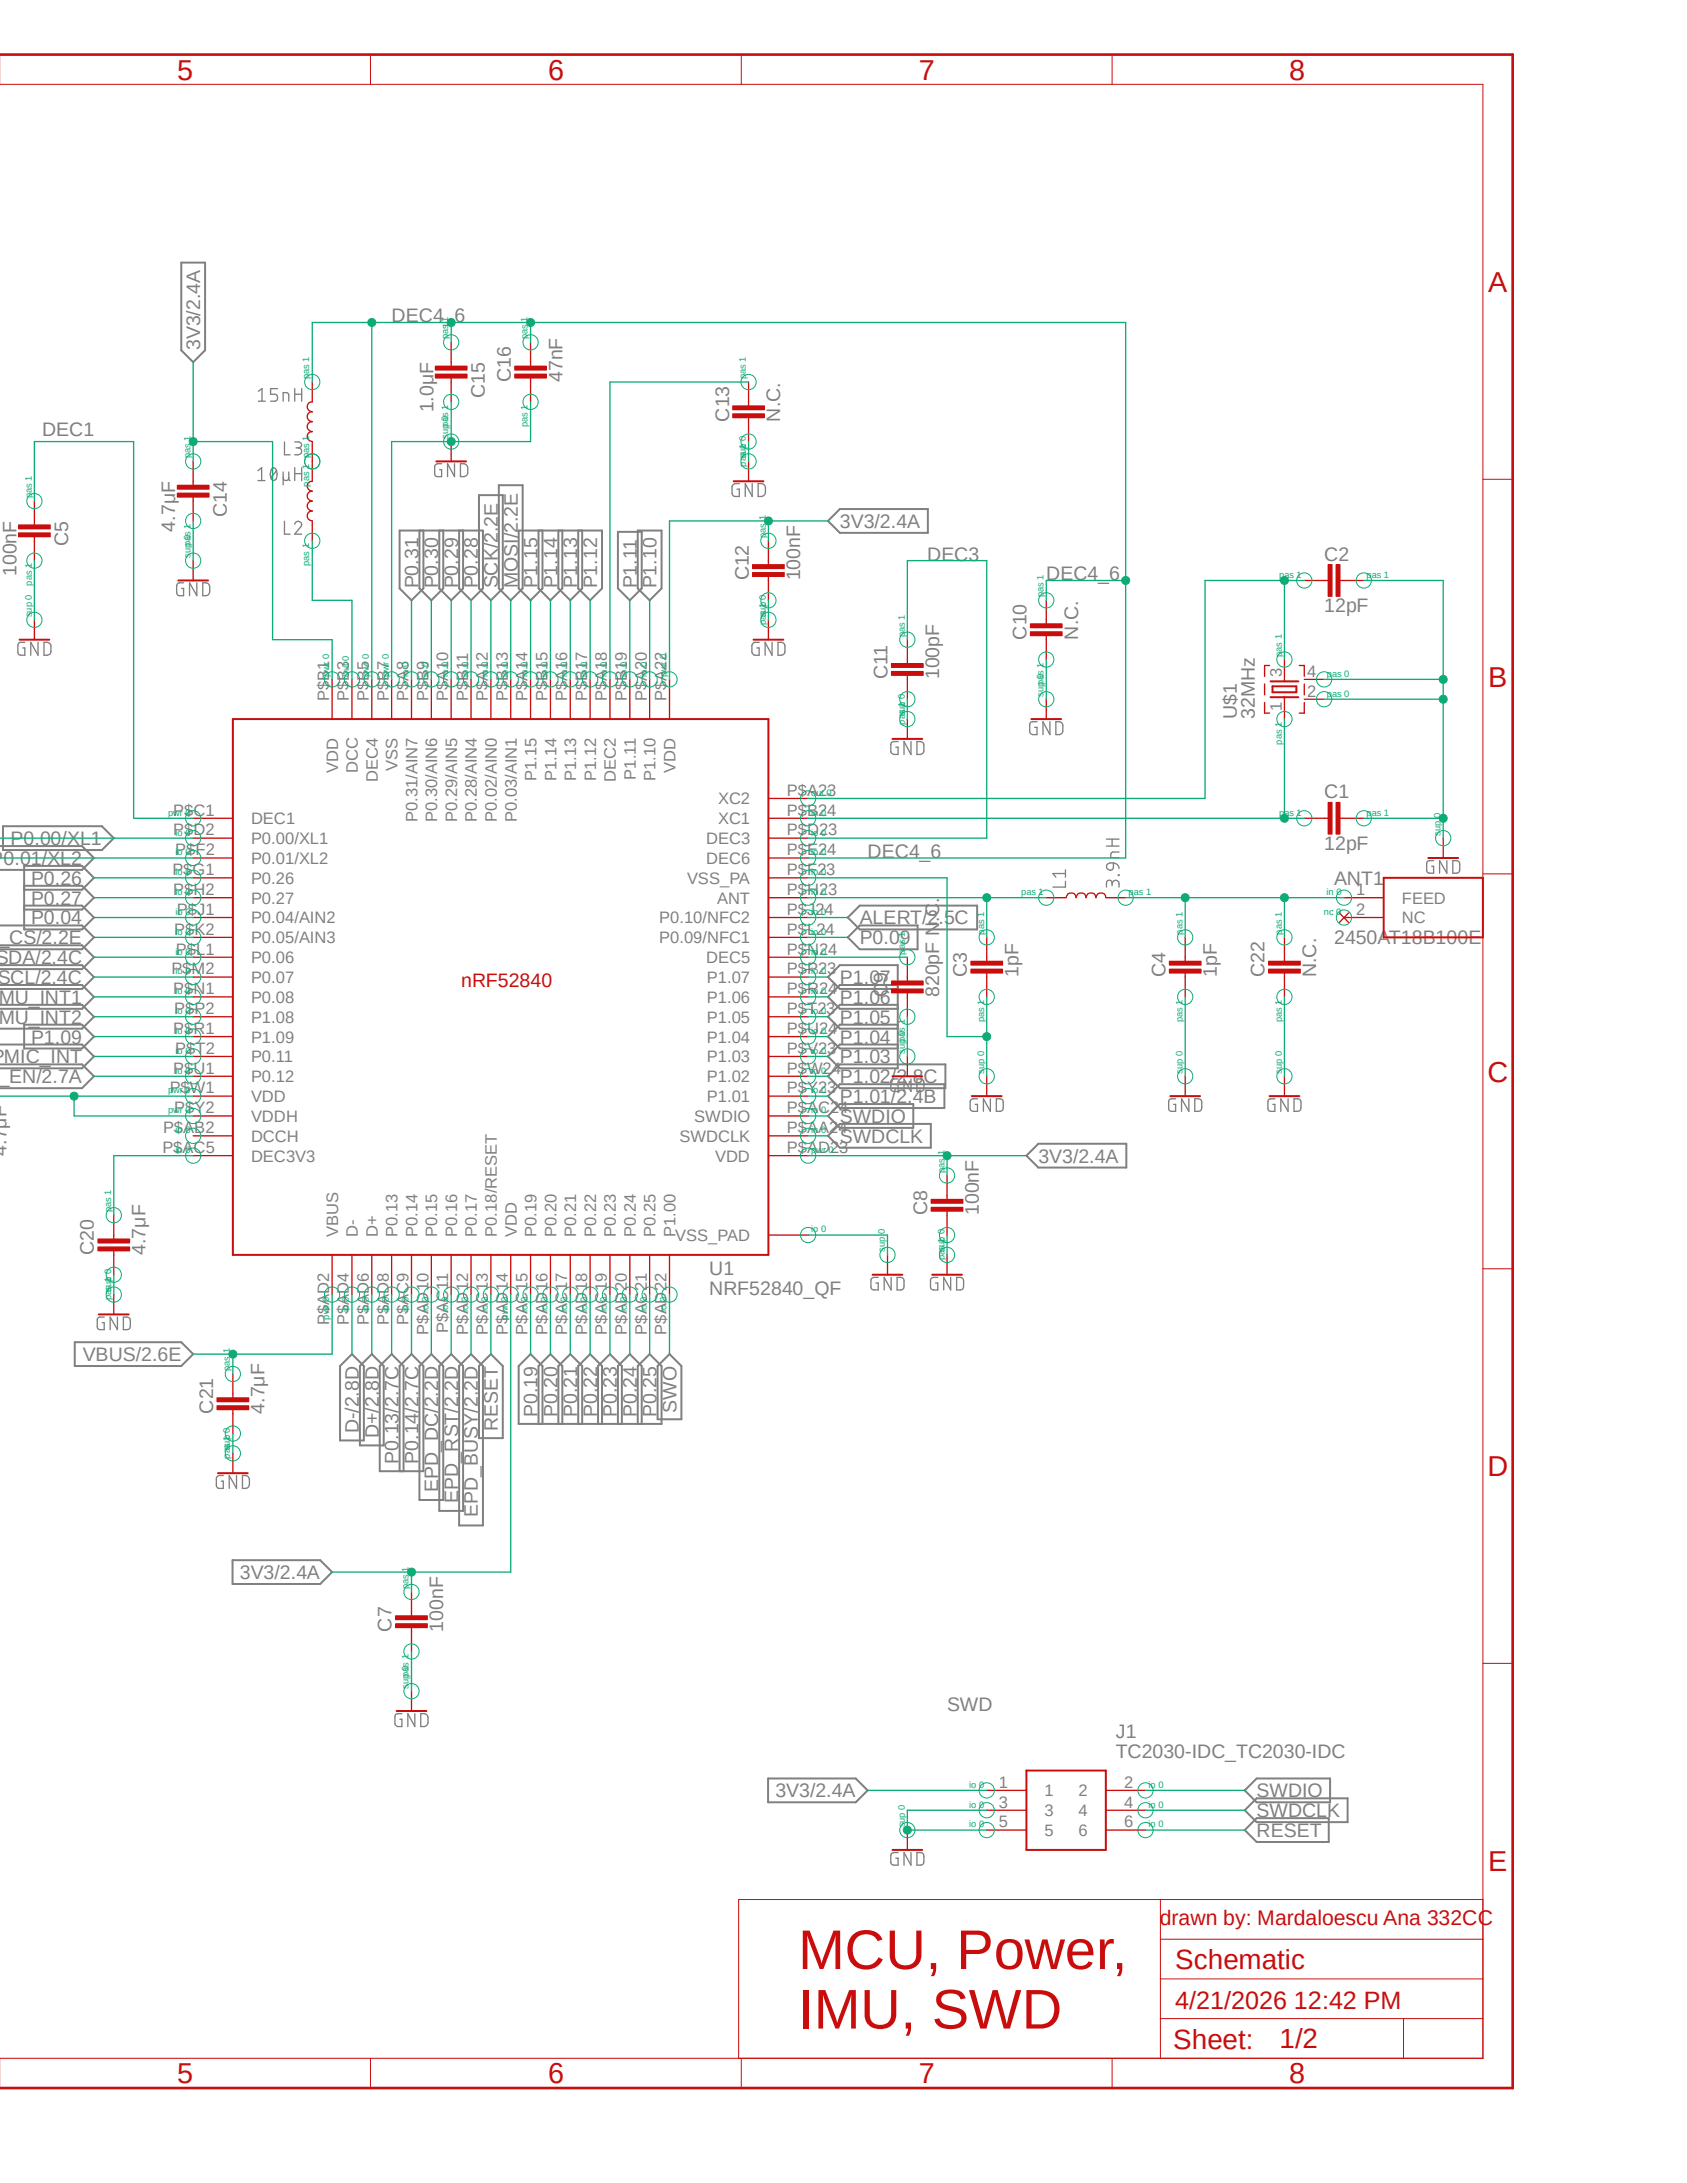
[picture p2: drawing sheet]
<svg xmlns="http://www.w3.org/2000/svg" width="216mm" height="279mm" viewBox="0 0 216 279" stroke-linecap="round" stroke-linejoin="round" font-family="sans-serif">
<defs><g id="words">
<g font-size="7.2" fill="#c90d0c">
<text x="102.2" y="252">MCU, Power,</text>
<text x="102.2" y="259.6">IMU, SWD</text>
</g>
<g font-size="3.7" fill="#c90d0c">
<text x="22.7" y="10.2">5</text>
<text x="70.1" y="10.2">6</text>
<text x="117.6" y="10.2">7</text>
<text x="165" y="10.2">8</text>
<text x="190.5" y="37.4">A</text>
<text x="190.5" y="87.9">B</text>
<text x="190.4" y="138.4">C</text>
<text x="190.4" y="189">D</text>
<text x="190.5" y="239.5">E</text>
<text x="22.7" y="266.7">5</text>
<text x="70.1" y="266.7">6</text>
<text x="117.6" y="266.7">7</text>
<text x="165" y="266.7">8</text>
</g>
<g font-size="3.6" fill="#c90d0c">
<text x="150.4" y="252">Schematic</text>
<text x="150.2" y="262.3">Sheet:</text>
<text x="163.7" y="262.2">1/2</text>
</g>
<text font-size="3.2" fill="#c90d0c" x="150.4" y="257.1">4/21/2026 12:42 PM</text>
<text font-size="2.7" fill="#c90d0c" x="148.4" y="246.3">drawn by: Mardaloescu Ana 332CC</text>
<g font-size="2.5" fill="#808080">
<text x="50.1" y="41.3">DEC4_6</text>
<text x="25.6" y="44.8" transform="rotate(-90 25.6 44.8)">3V3/2.4A</text>
<text x="55.5" y="52.8" transform="rotate(-90 55.5 52.8)">1.0μF</text>
<text x="62.1" y="50.9" transform="rotate(-90 62.1 50.9)">C15</text>
<text x="65.4" y="48.9" transform="rotate(-90 65.4 48.9)">C16</text>
<text x="72" y="48.9" transform="rotate(-90 72 48.9)">47nF</text>
<text x="93.3" y="54" transform="rotate(-90 93.3 54)">C13</text>
<text x="99.9" y="54" transform="rotate(-90 99.9 54)">N.C.</text>
<text x="5.4" y="55.8">DEC1</text>
<text x="8.7" y="69.9" transform="rotate(-90 8.7 69.9)">C5</text>
<text x="22.4" y="68" transform="rotate(-90 22.4 68)">4.7μF</text>
<text x="29" y="66.2" transform="rotate(-90 29 66.2)">C14</text>
<text x="107.5" y="67.6">3V3/2.4A</text>
<text x="118.7" y="71.8">DEC3</text>
<text x="169.5" y="71.8">C2</text>
<text x="2.1" y="73.7" transform="rotate(-90 2.1 73.7)">100nF</text>
<text x="53.6" y="75.3" transform="rotate(-90 53.6 75.3)">P0.31</text>
<text x="56.1" y="75.3" transform="rotate(-90 56.1 75.3)">P0.30</text>
<text x="58.6" y="75.3" transform="rotate(-90 58.6 75.3)">P0.29</text>
<text x="61.2" y="75.3" transform="rotate(-90 61.2 75.3)">P0.28</text>
<text x="63.7" y="75.3" transform="rotate(-90 63.7 75.3)">SCK/2.2E</text>
<text x="66.3" y="75.3" transform="rotate(-90 66.3 75.3)">MOSI/2.2E</text>
<text x="68.8" y="75.3" transform="rotate(-90 68.8 75.3)">P1.15</text>
<text x="71.3" y="75.3" transform="rotate(-90 71.3 75.3)">P1.14</text>
<text x="73.9" y="75.3" transform="rotate(-90 73.9 75.3)">P1.13</text>
<text x="76.4" y="75.3" transform="rotate(-90 76.4 75.3)">P1.12</text>
<text x="81.5" y="75.3" transform="rotate(-90 81.5 75.3)">P1.11</text>
<text x="84" y="75.3" transform="rotate(-90 84 75.3)">P1.10</text>
<text x="95.8" y="74.3" transform="rotate(-90 95.8 74.3)">C12</text>
<text x="102.4" y="74.3" transform="rotate(-90 102.4 74.3)">100nF</text>
<text x="133.9" y="74.3">DEC4_6</text>
<text x="131.4" y="81.9" transform="rotate(-90 131.4 81.9)">C10</text>
<text x="138" y="81.9" transform="rotate(-90 138 81.9)">N.C.</text>
<text x="169.5" y="78.4">12pF</text>
<text x="113.6" y="87" transform="rotate(-90 113.6 87)">C11</text>
<text x="120.2" y="87" transform="rotate(-90 120.2 87)">100pF</text>
<text x="158.3" y="92" transform="rotate(-90 158.3 92)">U$1</text>
<text x="160.6" y="92" transform="rotate(-90 160.6 92)">32MHz</text>
<text x="169.5" y="102.2">C1</text>
<text x=".5" y="110.7">0.01/XL2</text>
<text x="1.4" y="108.2">P0.00/XL1</text>
<text x="4" y="113.2">P0.26</text>
<text x="111" y="109.8">DEC4_6</text>
<text x="169.5" y="108.8">12pF</text>
<text x="170.7" y="113.2">ANT1</text>
<text x="4" y="118.3">P0.04</text>
<text x="4" y="115.8">P0.27</text>
<text x="110" y="118.3">ALERT/2.5C</text>
<text x="-.6" y="123.4">SDA/2.4C</text>
<text x="-.3" y="125.9">SCL/2.4C</text>
<text x="-.2" y="120.9">_CS/2.2E</text>
<text x="107.5" y="125.9">P1.07</text>
<text x="110" y="120.9">P0.09</text>
<text x="123.7" y="125.1" transform="rotate(-90 123.7 125.1)">C3</text>
<text x="130.3" y="125.1" transform="rotate(-90 130.3 125.1)">1pF</text>
<text x="149.1" y="125.1" transform="rotate(-90 149.1 125.1)">C4</text>
<text x="155.7" y="125.1" transform="rotate(-90 155.7 125.1)">1pF</text>
<text x="161.8" y="125.1" transform="rotate(-90 161.8 125.1)">C22</text>
<text x="168.4" y="125.1" transform="rotate(-90 168.4 125.1)">N.C.</text>
<text x="170.7" y="120.9">2450AT18B100E</text>
<text x="-.9" y="131">IMU_INT2</text>
<text x="-.9" y="128.5">IMU_INT1</text>
<text x="107.5" y="128.5">P1.06</text>
<text x="107.5" y="131">P1.05</text>
<text x="113.6" y="127.6" transform="rotate(-90 113.6 127.6)">C9</text>
<text x="120.2" y="127.6" transform="rotate(-90 120.2 127.6)">820pF N.C.</text>
<text x=".5" y="136.1">MIC_INT</text>
<text x="4" y="133.6">P1.09</text>
<text x="107.5" y="133.6">P1.04</text>
<text x="107.5" y="136.1">P1.03</text>
<text x="-.2" y="138.6">_EN/2.7A</text>
<text x="107.5" y="143.7">SWDIO</text>
<text x="107.5" y="138.6">P1.02/2.8C</text>
<text x="107.5" y="141.2">P1.01/2.4B</text>
<text x=".8" y="147.9" transform="rotate(-90 .8 147.9)">4.7μF</text>
<text x="107.5" y="146.3">SWDCLK</text>
<text x="132.9" y="148.8">3V3/2.4A</text>
<text x="118.7" y="155.5" transform="rotate(-90 118.7 155.5)">C8</text>
<text x="125.3" y="155.5" transform="rotate(-90 125.3 155.5)">100nF</text>
<text x="12" y="160.6" transform="rotate(-90 12 160.6)">C20</text>
<text x="18.6" y="160.6" transform="rotate(-90 18.6 160.6)">4.7μF</text>
<text x="90.8" y="165.7">NRF52840_QF</text>
<text x="90.8" y="163.2">U1</text>
<text x="10.6" y="174.2">VBUS/2.6E</text>
<text x="27.3" y="180.9" transform="rotate(-90 27.3 180.9)">C21</text>
<text x="33.9" y="180.9" transform="rotate(-90 33.9 180.9)">4.7μF</text>
<text x="45.9" y="183.4" transform="rotate(-90 45.9 183.4)">D-/2.8D</text>
<text x="48.5" y="184.1" transform="rotate(-90 48.5 184.1)">D+/2.8D</text>
<text x="63.7" y="183.2" transform="rotate(-90 63.7 183.2)">RESET</text>
<text x="68.8" y="181.4" transform="rotate(-90 68.8 181.4)">P0.19</text>
<text x="71.3" y="181.4" transform="rotate(-90 71.3 181.4)">P0.20</text>
<text x="73.9" y="181.4" transform="rotate(-90 73.9 181.4)">P0.21</text>
<text x="76.4" y="181.4" transform="rotate(-90 76.4 181.4)">P0.22</text>
<text x="79" y="181.4" transform="rotate(-90 79 181.4)">P0.23</text>
<text x="81.5" y="181.4" transform="rotate(-90 81.5 181.4)">P0.24</text>
<text x="84" y="181.4" transform="rotate(-90 84 181.4)">P0.25</text>
<text x="86.6" y="180.8" transform="rotate(-90 86.6 180.8)">SWO</text>
<text x="51" y="187.3" transform="rotate(-90 51 187.3)">P0.13/2.7C</text>
<text x="53.6" y="187.3" transform="rotate(-90 53.6 187.3)">P0.14/2.7C</text>
<text x="56.1" y="190.9" transform="rotate(-90 56.1 190.9)">EPD_DC/2.2D</text>
<text x="58.6" y="192.3" transform="rotate(-90 58.6 192.3)">EPD_RST/2.2D</text>
<text x="61.2" y="194.1" transform="rotate(-90 61.2 194.1)">EPD_BUSY/2.2D</text>
<text x="30.7" y="202.1">3V3/2.4A</text>
<text x="50.1" y="208.8" transform="rotate(-90 50.1 208.8)">C7</text>
<text x="56.7" y="208.8" transform="rotate(-90 56.7 208.8)">100nF</text>
<text x="121.2" y="219">SWD</text>
<text x="142.8" y="225">TC2030-IDC_TC2030-IDC</text>
<text x="142.8" y="222.4">J1</text>
<text x="99.2" y="230">3V3/2.4A</text>
<text x="160.8" y="230">SWDIO</text>
<text x="160.8" y="232.6">SWDCLK</text>
<text x="160.8" y="235.1">RESET</text>
</g>
<text font-size="2.5" fill="#c90d0c" x="59" y="126.3">nRF52840</text>
<g font-size="2.1" fill="#808080">
<text x="42.1" y="89.7" transform="rotate(-90 42.1 89.7)">P$B1</text>
<text x="44.7" y="89.7" transform="rotate(-90 44.7 89.7)">P$B3</text>
<text x="47.2" y="89.7" transform="rotate(-90 47.2 89.7)">P$B5</text>
<text x="49.7" y="89.7" transform="rotate(-90 49.7 89.7)">P$B7</text>
<text x="52.3" y="89.7" transform="rotate(-90 52.3 89.7)">P$A8</text>
<text x="54.8" y="89.7" transform="rotate(-90 54.8 89.7)">P$B9</text>
<text x="57.4" y="89.7" transform="rotate(-90 57.4 89.7)">P$A10</text>
<text x="59.9" y="89.7" transform="rotate(-90 59.9 89.7)">P$B11</text>
<text x="62.4" y="89.7" transform="rotate(-90 62.4 89.7)">P$A12</text>
<text x="65" y="89.7" transform="rotate(-90 65 89.7)">P$B13</text>
<text x="67.5" y="89.7" transform="rotate(-90 67.5 89.7)">P$A14</text>
<text x="70.1" y="89.7" transform="rotate(-90 70.1 89.7)">P$B15</text>
<text x="72.6" y="89.7" transform="rotate(-90 72.6 89.7)">P$A16</text>
<text x="75.1" y="89.7" transform="rotate(-90 75.1 89.7)">P$B17</text>
<text x="77.7" y="89.7" transform="rotate(-90 77.7 89.7)">P$A18</text>
<text x="80.2" y="89.7" transform="rotate(-90 80.2 89.7)">P$B19</text>
<text x="82.8" y="89.7" transform="rotate(-90 82.8 89.7)">P$A20</text>
<text x="85.3" y="89.7" transform="rotate(-90 85.3 89.7)">P$A22</text>
<text x="164" y="86.6" transform="rotate(-90 164 86.6)">3</text>
<text x="167.3" y="86.6">4</text>
<text x="167.3" y="89.2">2</text>
<text x="164" y="91.1" transform="rotate(-90 164 91.1)">1</text>
<text x="43.3" y="98.9" transform="rotate(-90 43.3 98.9)">VDD</text>
<text x="45.8" y="99" transform="rotate(-90 45.8 99)">DCC</text>
<text x="48.3" y="100" transform="rotate(-90 48.3 100)">DEC4</text>
<text x="50.9" y="98.6" transform="rotate(-90 50.9 98.6)">VSS</text>
<text x="68.7" y="99.9" transform="rotate(-90 68.7 99.9)">P1.15</text>
<text x="71.2" y="99.9" transform="rotate(-90 71.2 99.9)">P1.14</text>
<text x="73.7" y="99.9" transform="rotate(-90 73.7 99.9)">P1.13</text>
<text x="76.3" y="99.9" transform="rotate(-90 76.3 99.9)">P1.12</text>
<text x="78.8" y="100" transform="rotate(-90 78.8 100)">DEC2</text>
<text x="81.4" y="99.8" transform="rotate(-90 81.4 99.8)">P1.11</text>
<text x="83.9" y="99.9" transform="rotate(-90 83.9 99.9)">P1.10</text>
<text x="86.4" y="98.9" transform="rotate(-90 86.4 98.9)">VDD</text>
<text x="100.7" y="101.9">P$A23</text>
<text x="22.2" y="104.4">P$C1</text>
<text x="22.2" y="106.9">P$D2</text>
<text x="32.1" y="105.5">DEC1</text>
<text x="53.4" y="105.2" transform="rotate(-90 53.4 105.2)">P0.31/AIN7</text>
<text x="56" y="105.2" transform="rotate(-90 56 105.2)">P0.30/AIN6</text>
<text x="58.5" y="105.2" transform="rotate(-90 58.5 105.2)">P0.29/AIN5</text>
<text x="61" y="105.2" transform="rotate(-90 61 105.2)">P0.28/AIN4</text>
<text x="63.6" y="105.2" transform="rotate(-90 63.6 105.2)">P0.02/AIN0</text>
<text x="66.1" y="105.2" transform="rotate(-90 66.1 105.2)">P0.03/AIN1</text>
<text x="91.9" y="105.5">XC1</text>
<text x="91.9" y="103">XC2</text>
<text x="100.7" y="106.9">P$D23</text>
<text x="100.7" y="104.4">P$B24</text>
<text x="22.1" y="112">P$G1</text>
<text x="22.4" y="109.5">P$F2</text>
<text x="32.1" y="108">P0.00/XL1</text>
<text x="32.1" y="110.6">P0.01/XL2</text>
<text x="32.1" y="113.1">P0.26</text>
<text x="87.9" y="113.1">VSS_PA</text>
<text x="90.4" y="110.6">DEC6</text>
<text x="90.4" y="108">DEC3</text>
<text x="100.7" y="112">P$F23</text>
<text x="100.7" y="109.5">P$E24</text>
<text x="22.2" y="114.6">P$H2</text>
<text x="22.3" y="119.6">P$K2</text>
<text x="22.6" y="117.1">P$J1</text>
<text x="32.1" y="115.7">P0.27</text>
<text x="32.1" y="118.2">P0.04/AIN2</text>
<text x="84.4" y="118.2">P0.10/NFC2</text>
<text x="91.8" y="115.7">ANT</text>
<text x="100.7" y="114.6">P$H23</text>
<text x="100.7" y="119.6">P$L24</text>
<text x="100.7" y="117.1">P$J24</text>
<text x="173.6" y="114.6">1</text>
<text x="173.6" y="117.1">2</text>
<text x="179.4" y="115.7">FEED</text>
<text x="179.4" y="118.2">NC</text>
<text x="21.9" y="124.7">P$M2</text>
<text x="22.5" y="122.2">P$L1</text>
<text x="32.1" y="120.7">P0.05/AIN3</text>
<text x="32.1" y="123.3">P0.06</text>
<text x="32.1" y="125.8">P0.07</text>
<text x="84.4" y="120.7">P0.09/NFC1</text>
<text x="90.4" y="123.3">DEC5</text>
<text x="90.5" y="125.8">P1.07</text>
<text x="100.7" y="124.7">P$P23</text>
<text x="100.7" y="122.2">P$N24</text>
<text x="22.2" y="127.3">P$N1</text>
<text x="22.3" y="129.8">P$P2</text>
<text x="32.1" y="128.4">P0.08</text>
<text x="32.1" y="130.9">P1.08</text>
<text x="90.5" y="130.9">P1.05</text>
<text x="90.5" y="128.4">P1.06</text>
<text x="100.7" y="129.8">P$T23</text>
<text x="100.7" y="127.3">P$R24</text>
<text x="22.2" y="132.3">P$R1</text>
<text x="22.2" y="137.4">P$U1</text>
<text x="22.4" y="134.9">P$T2</text>
<text x="32.1" y="133.4">P1.09</text>
<text x="32.1" y="136">P0.11</text>
<text x="90.5" y="136">P1.03</text>
<text x="90.5" y="133.4">P1.04</text>
<text x="100.7" y="137.4">P$W24</text>
<text x="100.7" y="134.9">P$V23</text>
<text x="100.7" y="132.3">P$U24</text>
<text x="21.7" y="140">P$W1</text>
<text x="22.3" y="142.5">P$Y2</text>
<text x="32.1" y="141.1">VDD</text>
<text x="32.1" y="138.5">P0.12</text>
<text x="32.1" y="143.6">VDDH</text>
<text x="88.9" y="143.6">SWDIO</text>
<text x="90.5" y="141.1">P1.01</text>
<text x="90.5" y="138.5">P1.02</text>
<text x="100.7" y="142.5">P$AC24</text>
<text x="100.7" y="140">P$Y23</text>
<text x="20.8" y="147.6">P$AC5</text>
<text x="20.9" y="145">P$AB2</text>
<text x="32.1" y="146.1">DCCH</text>
<text x="32.1" y="148.7">DEC3V3</text>
<text x="87" y="146.1">SWDCLK</text>
<text x="91.5" y="148.7">VDD</text>
<text x="100.7" y="145">P$AA24</text>
<text x="100.7" y="147.6">P$AD23</text>
<text x="43.3" y="158.3" transform="rotate(-90 43.3 158.3)">VBUS</text>
<text x="45.8" y="158.3" transform="rotate(-90 45.8 158.3)">D-</text>
<text x="48.3" y="158.3" transform="rotate(-90 48.3 158.3)">D+</text>
<text x="50.9" y="158.3" transform="rotate(-90 50.9 158.3)">P0.13</text>
<text x="53.4" y="158.3" transform="rotate(-90 53.4 158.3)">P0.14</text>
<text x="56" y="158.3" transform="rotate(-90 56 158.3)">P0.15</text>
<text x="58.5" y="158.3" transform="rotate(-90 58.5 158.3)">P0.16</text>
<text x="61" y="158.3" transform="rotate(-90 61 158.3)">P0.17</text>
<text x="63.6" y="158.3" transform="rotate(-90 63.6 158.3)">P0.18/RESET</text>
<text x="66.1" y="158.3" transform="rotate(-90 66.1 158.3)">VDD</text>
<text x="68.7" y="158.3" transform="rotate(-90 68.7 158.3)">P0.19</text>
<text x="71.2" y="158.3" transform="rotate(-90 71.2 158.3)">P0.20</text>
<text x="73.7" y="158.3" transform="rotate(-90 73.7 158.3)">P0.21</text>
<text x="76.3" y="158.3" transform="rotate(-90 76.3 158.3)">P0.22</text>
<text x="78.8" y="158.3" transform="rotate(-90 78.8 158.3)">P0.23</text>
<text x="81.4" y="158.3" transform="rotate(-90 81.4 158.3)">P0.24</text>
<text x="83.9" y="158.3" transform="rotate(-90 83.9 158.3)">P0.25</text>
<text x="86.4" y="158.8">VSS_PAD</text>
<text x="86.4" y="158.3" transform="rotate(-90 86.4 158.3)">P1.00</text>
<text x="42.1" y="169.6" transform="rotate(-90 42.1 169.6)">P$AD2</text>
<text x="44.7" y="169.6" transform="rotate(-90 44.7 169.6)">P$AD4</text>
<text x="47.2" y="169.6" transform="rotate(-90 47.2 169.6)">P$AD6</text>
<text x="49.7" y="169.6" transform="rotate(-90 49.7 169.6)">P$AD8</text>
<text x="52.3" y="169.6" transform="rotate(-90 52.3 169.6)">P$AC9</text>
<text x="54.8" y="170.8" transform="rotate(-90 54.8 170.8)">P$AD10</text>
<text x="57.4" y="170.6" transform="rotate(-90 57.4 170.6)">P$AC11</text>
<text x="59.9" y="170.8" transform="rotate(-90 59.9 170.8)">P$AD12</text>
<text x="62.4" y="170.8" transform="rotate(-90 62.4 170.8)">P$AC13</text>
<text x="65" y="170.8" transform="rotate(-90 65 170.8)">P$AD14</text>
<text x="67.5" y="170.8" transform="rotate(-90 67.5 170.8)">P$AC15</text>
<text x="70.1" y="170.8" transform="rotate(-90 70.1 170.8)">P$AD16</text>
<text x="72.6" y="170.8" transform="rotate(-90 72.6 170.8)">P$AC17</text>
<text x="75.1" y="170.8" transform="rotate(-90 75.1 170.8)">P$AD18</text>
<text x="77.7" y="170.8" transform="rotate(-90 77.7 170.8)">P$AC19</text>
<text x="80.2" y="170.8" transform="rotate(-90 80.2 170.8)">P$AD20</text>
<text x="82.8" y="170.8" transform="rotate(-90 82.8 170.8)">P$AC21</text>
<text x="85.3" y="170.8" transform="rotate(-90 85.3 170.8)">P$AD22</text>
<text x="127.8" y="228.8">1</text>
<text x="127.8" y="231.4">3</text>
<text x="127.8" y="233.9">5</text>
<text x="133.7" y="229.9">1</text>
<text x="133.7" y="232.5">3</text>
<text x="138" y="229.9">2</text>
<text x="138" y="232.5">4</text>
<text x="143.8" y="228.8">2</text>
<text x="143.8" y="231.4">4</text>
<text x="143.8" y="233.9">6</text>
<text x="133.7" y="235">5</text>
<text x="138" y="235">6</text>
</g>
<g font-size="1.2" fill="#0dab76">
<text x="57.4" y="43.4" transform="rotate(-90 57.4 43.4)">pas 1</text>
<text x="67.5" y="43.4" transform="rotate(-90 67.5 43.4)">pas 1</text>
<text x="39.6" y="48.5" transform="rotate(-90 39.6 48.5)">pas 1</text>
<text x="95.5" y="48.5" transform="rotate(-90 95.5 48.5)">pas 1</text>
<text x="24.4" y="58.7" transform="rotate(-90 24.4 58.7)">pas 1</text>
<text x="57.4" y="56.1" transform="rotate(-90 57.4 56.1)">sup 0</text>
<text x="57.4" y="54.7" transform="rotate(-90 57.4 54.7)">pas 1</text>
<text x="67.5" y="54.7" transform="rotate(-90 67.5 54.7)">pas 1</text>
<text x="95.5" y="59.7" transform="rotate(-90 95.5 59.7)">pas 1</text>
<text x="95.5" y="58.7" transform="rotate(-90 95.5 58.7)">sup 0</text>
<text x="4.1" y="63.8" transform="rotate(-90 4.1 63.8)">pas 1</text>
<text x="39.6" y="62.3" transform="rotate(-90 39.6 62.3)">pas 1 pas 1</text>
<text x="24.4" y="71.4" transform="rotate(-90 24.4 71.4)">sup 0</text>
<text x="24.4" y="69.9" transform="rotate(-90 24.4 69.9)">pas 1</text>
<text x="98" y="68.8" transform="rotate(-90 98 68.8)">pas 1</text>
<text x="4.1" y="75" transform="rotate(-90 4.1 75)">pas 1</text>
<text x="39.6" y="72.4" transform="rotate(-90 39.6 72.4)">pas 1</text>
<text x="133.6" y="76.5" transform="rotate(-90 133.6 76.5)">pas 1</text>
<text x="163.7" y="73.9">pas 1</text>
<text x="174.9" y="73.9">pas 1</text>
<text x="4.1" y="79" transform="rotate(-90 4.1 79)">sup 0</text>
<text x="98" y="80.1" transform="rotate(-90 98 80.1)">pas 1</text>
<text x="98" y="79" transform="rotate(-90 98 79)">sup 0</text>
<text x="115.8" y="81.5" transform="rotate(-90 115.8 81.5)">pas 1</text>
<text x="42.1" y="86.6" transform="rotate(-90 42.1 86.6)">pwr 0</text>
<text x="44.7" y="86.6" transform="rotate(-90 44.7 86.6)">out 0</text>
<text x="47.2" y="86.6" transform="rotate(-90 47.2 86.6)">pwr 0</text>
<text x="49.7" y="86.6" transform="rotate(-90 49.7 86.6)">pwr 0</text>
<text x="52.3" y="86.6" transform="rotate(-90 52.3 86.6)">io 0</text>
<text x="54.8" y="86.6" transform="rotate(-90 54.8 86.6)">io 0</text>
<text x="57.4" y="86.6" transform="rotate(-90 57.4 86.6)">io 0</text>
<text x="59.9" y="86.6" transform="rotate(-90 59.9 86.6)">io 0</text>
<text x="62.4" y="86.6" transform="rotate(-90 62.4 86.6)">io 0</text>
<text x="65" y="86.6" transform="rotate(-90 65 86.6)">io 0</text>
<text x="67.5" y="86.6" transform="rotate(-90 67.5 86.6)">io 0</text>
<text x="70.1" y="86.6" transform="rotate(-90 70.1 86.6)">io 0</text>
<text x="72.6" y="86.6" transform="rotate(-90 72.6 86.6)">io 0</text>
<text x="75.1" y="86.6" transform="rotate(-90 75.1 86.6)">io 0</text>
<text x="77.7" y="86.6" transform="rotate(-90 77.7 86.6)">io 0</text>
<text x="80.2" y="86.6" transform="rotate(-90 80.2 86.6)">io 0</text>
<text x="82.8" y="86.6" transform="rotate(-90 82.8 86.6)">io 0</text>
<text x="85.3" y="86.6" transform="rotate(-90 85.3 86.6)">pwr 0</text>
<text x="133.6" y="89.2" transform="rotate(-90 133.6 89.2)">sup 0</text>
<text x="133.6" y="87.7" transform="rotate(-90 133.6 87.7)">pas 1</text>
<text x="164" y="84.1" transform="rotate(-90 164 84.1)">pas 1</text>
<text x="169.8" y="86.6">pas 0</text>
<text x="169.8" y="89.2">pas 0</text>
<text x="115.8" y="92.8" transform="rotate(-90 115.8 92.8)">pas 1</text>
<text x="115.8" y="91.7" transform="rotate(-90 115.8 91.7)">sup 0</text>
<text x="164" y="95.3" transform="rotate(-90 164 95.3)">pas 1</text>
<text x="103.8" y="101.9">out 0</text>
<text x="21.5" y="104.4">pwr 0</text>
<text x="22.5" y="106.9">io 0</text>
<text x="103.8" y="106.9">io 0</text>
<text x="103.8" y="104.4">in 0</text>
<text x="163.7" y="104.4">pas 1</text>
<text x="174.9" y="104.4">pas 1</text>
<text x="184.4" y="106.9" transform="rotate(-90 184.4 106.9)">sup 0</text>
<text x="22.5" y="109.5">io 0</text>
<text x="22.5" y="112">io 0</text>
<text x="103.8" y="112">io 0</text>
<text x="103.8" y="109.5">io 0</text>
<text x="22.5" y="114.6">io 0</text>
<text x="22.5" y="117.1">io 0</text>
<text x="22.5" y="119.6">io 0</text>
<text x="103.8" y="114.6">io 0</text>
<text x="103.8" y="119.6">io 0</text>
<text x="103.8" y="117.1">io 0</text>
<text x="125.9" y="119.6" transform="rotate(-90 125.9 119.6)">pas 1</text>
<text x="130.7" y="114.6">pas 1</text>
<text x="144.4" y="114.6">pas 1</text>
<text x="151.3" y="119.6" transform="rotate(-90 151.3 119.6)">pas 1</text>
<text x="164" y="119.6" transform="rotate(-90 164 119.6)">pas 1</text>
<text x="169.4" y="117.1">nc 0</text>
<text x="169.8" y="114.6">in 0</text>
<text x="22.5" y="122.2">io 0</text>
<text x="22.5" y="124.7">io 0</text>
<text x="103.8" y="124.7">io 0</text>
<text x="103.8" y="122.2">io 0</text>
<text x="115.8" y="122.2" transform="rotate(-90 115.8 122.2)">pas 1</text>
<text x="22.5" y="127.3">io 0</text>
<text x="22.5" y="129.8">io 0</text>
<text x="103.8" y="129.8">io 0</text>
<text x="103.8" y="127.3">io 0</text>
<text x="125.9" y="130.9" transform="rotate(-90 125.9 130.9)">pas 1</text>
<text x="151.3" y="130.9" transform="rotate(-90 151.3 130.9)">pas 1</text>
<text x="164" y="130.9" transform="rotate(-90 164 130.9)">pas 1</text>
<text x="22.5" y="132.3">io 0</text>
<text x="22.5" y="134.9">io 0</text>
<text x="22.5" y="137.4">io 0</text>
<text x="103.8" y="137.4">io 0</text>
<text x="103.8" y="134.9">io 0</text>
<text x="103.8" y="132.3">io 0</text>
<text x="115.8" y="134.9" transform="rotate(-90 115.8 134.9)">sup 0</text>
<text x="115.8" y="133.4" transform="rotate(-90 115.8 133.4)">pas 1</text>
<text x="125.9" y="137.4" transform="rotate(-90 125.9 137.4)">sup 0</text>
<text x="151.3" y="137.4" transform="rotate(-90 151.3 137.4)">sup 0</text>
<text x="164" y="137.4" transform="rotate(-90 164 137.4)">sup 0</text>
<text x="21.5" y="140">pwr 0</text>
<text x="21.5" y="142.5">pwr 0</text>
<text x="103.8" y="142.5">io 0</text>
<text x="103.8" y="140">io 0</text>
<text x="22.5" y="145">io 0</text>
<text x="22.5" y="147.6">io 0</text>
<text x="103.8" y="145">in 0</text>
<text x="103.8" y="147.6">pwr 0</text>
<text x="14.2" y="155.2" transform="rotate(-90 14.2 155.2)">pas 1</text>
<text x="120.9" y="150.1" transform="rotate(-90 120.9 150.1)">pas 1</text>
<text x="103.8" y="157.7">io 0</text>
<text x="113.2" y="160.2" transform="rotate(-90 113.2 160.2)">sup 0</text>
<text x="120.9" y="161.3" transform="rotate(-90 120.9 161.3)">pas 1</text>
<text x="120.9" y="160.2" transform="rotate(-90 120.9 160.2)">sup 0</text>
<text x="14.2" y="166.4" transform="rotate(-90 14.2 166.4)">pas 1</text>
<text x="14.2" y="165.3" transform="rotate(-90 14.2 165.3)">sup 0</text>
<text x="44.7" y="167.9" transform="rotate(-90 44.7 167.9)">io 0</text>
<text x="47.2" y="167.9" transform="rotate(-90 47.2 167.9)">io 0</text>
<text x="49.7" y="167.9" transform="rotate(-90 49.7 167.9)">io 0</text>
<text x="52.3" y="167.9" transform="rotate(-90 52.3 167.9)">io 0</text>
<text x="54.8" y="167.9" transform="rotate(-90 54.8 167.9)">io 0</text>
<text x="57.4" y="167.9" transform="rotate(-90 57.4 167.9)">io 0</text>
<text x="59.9" y="167.9" transform="rotate(-90 59.9 167.9)">io 0</text>
<text x="62.4" y="167.9" transform="rotate(-90 62.4 167.9)">io 0</text>
<text x="67.5" y="167.9" transform="rotate(-90 67.5 167.9)">io 0</text>
<text x="70.1" y="167.9" transform="rotate(-90 70.1 167.9)">io 0</text>
<text x="72.6" y="167.9" transform="rotate(-90 72.6 167.9)">io 0</text>
<text x="75.1" y="167.9" transform="rotate(-90 75.1 167.9)">io 0</text>
<text x="77.7" y="167.9" transform="rotate(-90 77.7 167.9)">io 0</text>
<text x="80.2" y="167.9" transform="rotate(-90 80.2 167.9)">io 0</text>
<text x="82.8" y="167.9" transform="rotate(-90 82.8 167.9)">io 0</text>
<text x="85.3" y="167.9" transform="rotate(-90 85.3 167.9)">io 0</text>
<text x="42.1" y="168.9" transform="rotate(-90 42.1 168.9)">pwr 0</text>
<text x="65" y="168.9" transform="rotate(-90 65 168.9)">pwr 0</text>
<text x="29.4" y="175.5" transform="rotate(-90 29.4 175.5)">pas 1</text>
<text x="29.4" y="185.6" transform="rotate(-90 29.4 185.6)">sup 0</text>
<text x="29.4" y="186.7" transform="rotate(-90 29.4 186.7)">pas 1</text>
<text x="52.3" y="203.4" transform="rotate(-90 52.3 203.4)">pas 1</text>
<text x="52.3" y="214.6" transform="rotate(-90 52.3 214.6)">pas 1</text>
<text x="52.3" y="216.1" transform="rotate(-90 52.3 216.1)">sup 0</text>
<text x="115.8" y="233.9" transform="rotate(-90 115.8 233.9)">sup 0</text>
<text x="124" y="228.8">io 0</text>
<text x="124" y="231.4">io 0</text>
<text x="124" y="233.9">io 0</text>
<text x="147" y="228.8">io 0</text>
<text x="147" y="231.4">io 0</text>
<text x="147" y="233.9">io 0</text>
</g>
</g></defs>
<path d="M194 6.7l-194.1 130.5M-.1 137.1l194.1 130.5" fill="none" stroke="#fff" stroke-width=".13"/>
<g fill="none" stroke="#808080" stroke-width=".17">
<path d="M33.1 50.1l.4-.4v1.7M33.1 51.4h.9M34.8 59.9h.2a.82 .82 0 0 1 .4 1.1l-.1 .3-.3 .2a1.06 1.06 0 0 1-.2-1.6zM35.5 49.7h-.9v.8h.6a.46 .46 0 0 1 .3 .4 .46 .46 0 0 1-.3 .5h-.6M36.2 51.4v-1.2l.7 .1 .1 .2v.9M36.4 56.6v1.6h.7M37.7 56.6h.7a.34 .34 0 0 1 0 .6l-.5 .1M37.7 49.7v1.7M37.7 59.9v1.6M37.7 50.5h.9M38.1 57.3a.45 .45 0 0 1 .5 .2 .45 .45 0 0 1 0 .5l-.5 .2h-.4M38.6 49.7v1.7"/>
<path d="M38.6 59.9v1.6M56.5 59.4h-.5l-.3 .2-.1 1 .2 .4h.7v-.9h-.2M58.2 59.4v1.6l-.9-1.6v1.6M58.9 59.4h.7l.3 .4-.1 1-.4 .2h-.5zM23.5 74.6h-.7l-.2 .2v1.1l.2 .3h.7v-.9h-.3M25.2 74.6v1.6l-.9-1.6v1.6M26 74.6h.4l.2 .1 .2 .1v.3v.7l-.2 .4h-.6zM33 60.2l.5-.3v1.6M33 61.5h.9M35.4 60.2l-.7 .9M36.2 61.1l.1 .2a.37 .37 0 0 0 .4 .2 .37 .37 0 0 0 .3-.4M36.2 60.4v1.7"/>
<path d="M36.4 66.7v1.7h.7M37 60.4v1l.1 .1M37.7 67.1a.43 .43 0 0 1 .6-.3 .43 .43 0 0 1 .2 .6l-.8 1h.9M37.7 60.6h.9M94.6 61.9h-.5l-.4 .4v.9l.2 .3h.7v-.9h-.3M96.3 61.9v1.6l-.9-1.6v1.6M97 61.9l.7 .1 .3 .4v.7l-.1 .2-.4 .2h-.5zM3.2 82.2h-.6l-.3 .2v1.1l.2 .3 .7 .1v-1h-.3M4.9 82.2v1.7l-1-1.7v1.7M5.6 82.2l.7 .1a1.26 1.26 0 0 1 .2 1.3l-.4 .3h-.5zM97.2 82.2l-.8 .1-.2 .3v.9l.2 .3 .8 .1v-1h-.3M98.8 82.2v1.7l-.9-1.7v1.7"/>
<path d="M99.6 82.2l.6 .1a1.26 1.26 0 0 1 .2 1.3l-.4 .3h-.4zM114.9 94.9l-.7 .1-.2 .1v.2v1.1l.4 .2h.5v-1h-.3M116.6 94.9v1.7l-.9-1.7v1.7M117.3 94.9h.5l.4 .2a1.3 1.3 0 0 1-.2 1.4l-.7 .1zM132.7 92.4h-.7l-.2 .4v1l.4 .2h.5v-.9h-.3M134.4 92.4v1.6l-.9-1.6v1.6M135.1 92.4l.7 .1a1.26 1.26 0 0 1 .2 1.3l-.4 .2h-.5zM136.4 112.8v.7h-1.7M136.4 111.3v1M136.4 111.8h-1.7l.4 .5M141.6 108.3h1.6M141.6 107.4h1.6"/>
<path d="M141.6 110.7l.5-.3h.4v.6l-.2 .3a.5 .5 0 0 1-.5 0 .5 .5 0 0 1-.2-.6zM142.3 113.1l.2-.4a.44 .44 0 0 1 .7 .4v.4M142.3 113.4v-.6a.37 .37 0 0 0-.4-.1 .37 .37 0 0 0-.3 .3v.5M142.3 107.4v.9M142.5 110.4a.72 .72 0 0 1 .7 .8M143.1 112l.1 .1zM143.2 109.1h-.8l-.2 .2v.5h1M183.5 110.2h-.6l-.3 .1v1.1l.2 .3 .7 .1v-.9h-.3M185.2 110.2v1.6l-1-1.6v1.6M185.9 110.2h.7a1.25 1.25 0 0 1 0 1.5l-.7 .1zM114.9 138.1h-.5l-.4 .2v1.1l.2 .3h.7v-.9h-.3M116.6 138.1v1.6l-.9-1.6v1.6"/>
<path d="M117.3 138.1h.7a1.3 1.3 0 0 1 .2 1.4l-.2 .2h-.7zM125.1 140.6h-.6l-.3 .2v1.1l.2 .3h.7v-.8h-.3M126.7 140.6v1.6l-.8-1.6v1.6M127.5 140.6l.7 .1a1.3 1.3 0 0 1 .2 1.3l-.2 .2h-.7zM150.5 140.6l-.8 .1-.1 .1v1.1l.1 .3h.8v-.8h-.3M152.1 140.6v1.6l-.9-1.6v1.6M152.9 140.6l.7 .1a1.3 1.3 0 0 1 .2 1.3l-.2 .2h-.7zM163.2 140.6l-.8 .1-.1 .1v1.1l.1 .3h.8v-.8h-.3M164.8 140.6v1.6l-.9-1.6v1.6M165.6 140.6l.7 .1a1.3 1.3 0 0 1 .2 1.3l-.2 .2h-.7zM13.3 168.6h-.5l-.3 .1-.1 1.1 .2 .3 .7 .1v-.9h-.2M15 168.6v1.6l-.9-1.6v1.6"/>
<path d="M15.8 168.6h.7a1.3 1.3 0 0 1 .1 1.4l-.1 .1-.7 .1zM112.4 163.5h-.6l-.3 .2v1v.2l.2 .2h.7v-.9h-.3M114 163.5v1.6l-.8-1.6v1.6M114.8 163.5h.7a1.3 1.3 0 0 1 .2 1.4l-.2 .2h-.7zM120 163.5h-.5l-.4 .2v1v.2l.2 .2h.7v-.9h-.3M121.7 163.5v1.6l-.9-1.6v1.6M122.4 163.5h.7a1.3 1.3 0 0 1 .2 1.4l-.2 .2h-.7zM28.6 188.8h-.6l-.3 .3v1l.2 .4h.7v-.9h-.3M30.3 188.8v1.7l-1-1.7v1.7M31 188.8h.5l.2 .1 .1 .2 .1 .2v.7l-.2 .4-.7 .1zM51.4 219.3h-.5l-.3 .2-.1 1.1 .1 .2 .3 .2h.5v-1h-.2M53.1 219.3v1.7l-.9-1.7v1.7"/>
<path d="M53.8 219.3l.7 .1 .2 .1 .1 .3v.7l-.3 .4-.2 .1h-.5zM114.9 237.1h-.5l-.4 .2v1.1l.2 .3h.7v-.9h-.3M116.6 237.1v1.6l-.9-1.6v1.6M117.3 237.1l.7 .1a1.25 1.25 0 0 1 0 1.5h-.7z"/>
</g>
<g fill="none" stroke="#808080" stroke-width=".25">
<path d="M23.2 33.6h3v11.2l-1.5 1.6-1.5-1.6zM53.7 67.9v7.4l1.5 1.5 1.5-1.5v-7.4M54.2 67.9v7.4l-1.5 1.5-1.6-1.5v-7.4h10.7v7.4l-1.5 1.5-1.5-1.5v-7.4M56.2 67.9v7.4l1.5 1.5 1.6-1.5v-7.4M61.3 63.4h3v11.9l-1.5 1.5-1.5-1.5zM63.8 62.1h3.1v13.2l-1.5 1.5-1.6-1.5zM68.9 67.9v7.4l1.5 1.5 1.6-1.5v-7.4M69.4 67.9v7.4l-1.5 1.5-1.5-1.5v-7.4h10.6v7.4l-1.5 1.5-1.5-1.5v-7.4M71.5 67.9v7.4l1.5 1.5 1.5-1.5v-7.4M79.1 68.1h3v7.2l-1.5 1.5-1.5-1.5zM81.6 67.9h3.1v7.4l-1.6 1.5-1.5-1.5zM107.5 65.2h11.2v3h-11.2l-1.5-1.5z"/>
<path d="M-.1 118.4h10.6l1.5 1.6-1.5 1.5h-10.6M-.1 108.3h10.6l1.5 1.5-1.5 1.5h-10.6M.4 105.7h12.6l1.6 1.6-1.6 1.5h-12.6zM3.1 113.9h7.4l1.5-1.5-1.5-1.6h-7.4v8.2h7.4l1.5-1.6-1.5-1.5h-7.4M3.1 113.4h7.4l1.5 1.5-1.5 1.5h-7.4M108.5 117.4l1.5-1.5h15.1v3.1h-15.1zM108.5 120l1.5-1.6h7.4v3.1h-7.4zM-.1 128.6h10.6l1.5 1.5-1.5 1.6h-10.6M-.1 126.1h10.6l1.5 1.5-1.5 1.5h-10.6M-.1 123.5h10.6l1.5 1.6-1.5 1.5h-10.6M-.1 136.2h10.6l1.5 1.6-1.5 1.5h-10.6M-.1 133.7h10.6l1.5 1.5-1.5 1.5h-10.6"/>
<path d="M-.1 121h10.6l1.5 1.5-1.5 1.5h-10.6M3.1 131.1h7.4l1.5 1.6-1.5 1.5h-7.4zM107.5 136.2h13.5v3.1h-13.5l-1.5-1.5zM107.5 138.8h13.4v3h-13.4l-1.5-1.5zM114.9 128.6h-7.4l-1.5 1.5 1.5 1.6h7.4M114.9 126.1h-7.4l-1.5 1.5 1.5 1.5h7.4M114.9 126.6h-7.4l-1.5-1.5 1.5-1.6h7.4v13.2h-7.4l-1.5-1.5 1.5-1.5h7.4M114.9 131.1h-7.4l-1.5 1.6 1.5 1.5h7.4M107.5 141.3h9.4v3.1h-9.4l-1.5-1.6zM107.5 143.8h11.6v3.1h-11.6l-1.5-1.5zM131.4 147.9l1.5-1.5h11.2v3h-11.2zM9.6 171.8h13.6l1.5 1.5-1.5 1.5h-13.6z"/>
<path d="M45 173.3l1.6 1.5v9.6h-3.1v-9.6zM47.6 173.3l1.5 1.5v10.2h-3v-10.2zM55.2 173.3l1.5 1.5v17.2h-3v-17.2zM57.7 173.3l1.6 1.5v18.6h-3.1v-18.6zM60.3 173.3l1.5 1.5v20.4h-3v-20.4zM62.8 173.3l1.5 1.5v9.3h-3v-9.3zM85.7 173.3l1.5 1.5v6.9h-3v-6.9zM29.8 199.7h11.2l1.5 1.5-1.5 1.5h-11.2zM51.1 188.3v-13.5l1.6-1.5 1.5 1.5v13.5h-5.6v-13.5l1.5-1.5 1.5 1.5v13.5M68.9 182.2v-7.4l1.5-1.5 1.6 1.5v7.4M69.4 182.2v-7.4l-1.5-1.5-1.5 1.5v7.4h18.3v-7.4l-1.6-1.5-1.5 1.5v7.4M71.5 182.2v-7.4l1.5-1.5 1.5 1.5v7.4"/>
<path d="M74 182.2v-7.4l1.5-1.5 1.5 1.5v7.4M76.5 182.2v-7.4l1.6-1.5 1.5 1.5v7.4M79.1 182.2v-7.4l1.5-1.5 1.5 1.5v7.4M98.3 227.6h11.2l1.5 1.6-1.5 1.5h-11.2zM159.3 229.2l1.5-1.6h9.4v3.1h-9.4zM159.3 231.7l1.5-1.5h11.7v3h-11.7zM159.3 234.2l1.5-1.5h9.3v3.1h-9.3z"/>
</g>
<g fill="none" stroke="#c90d0c" stroke-width=".13">
<path d="M-.1 10.8h189.9v252.6h-189.9M0 7v3.8M47.4 7v3.8M94.9 7v3.8M142.3 7v3.8M189.8 61.3h3.8M189.8 111.8h3.8M189.8 162.4h3.8M189.8 212.9h3.8M148.5 258.4h41.3M148.5 243.1v20.3M148.5 253.3h41.3"/>
<path d="M148.5 248.2h41.3M179.6 258.4v5M189.8 243.1h-95.3v20.3M0 263.4v3.9M47.4 263.4v3.9M94.9 263.4v3.9M142.3 263.4v3.9"/>
</g>
<path d="M-.1 7h193.7v260.3h-193.7" fill="none" stroke="#c90d0c" stroke-width=".34"/>
<path d="M29.8 92h68.5v68.6h-68.5zM177.1 112.4h12.7v7.6h-12.7zM114.2 236.8h3.8M131.4 226.6h10.1v10.2h-10.1z" fill="none" stroke="#c90d0c" stroke-width=".25"/>
<g fill="none" stroke="#c90d0c" stroke-width=".17">
<path d="M42.5 87v5M45 87v5M47.6 87v5M50.1 87v5M52.7 87v5M55.2 87v5M57.7 87v5M60.3 87v5M62.8 87v5M65.4 87v5M67.9 87v5M70.4 87v5"/>
<path d="M73 87v5M75.5 87v5M78.1 87v5M80.6 87v5M83.1 87v5M85.7 87v5M24.7 104.7h5.1M24.7 107.3h5.1M24.7 109.8h5.1M24.7 112.4h5.1M24.7 114.9h5.1M24.7 117.4h5.1"/>
<path d="M24.7 120h5.1M98.3 104.7h5.1M98.3 107.3h5.1M98.3 109.8h5.1M98.3 112.4h5.1M98.3 114.9h5.1M98.3 117.4h5.1M98.3 120h5.1M98.3 102.2h5.1M171.4 116.8l1.2 1.3M172 114.9h5.1M172 117.4h5.1"/>
<path d="M172.6 116.8l-1.2 1.3M24.7 122.5h5.1M24.7 125.1h5.1M24.7 127.6h5.1M24.7 130.1h5.1M24.7 132.7h5.1M24.7 135.2h5.1M24.7 137.8h5.1M98.3 122.5h5.1M98.3 125.1h5.1M98.3 127.6h5.1M98.3 130.1h5.1"/>
<path d="M98.3 132.7h5.1M98.3 135.2h5.1M98.3 137.8h5.1M24.7 140.3h5.1M24.7 145.4h5.1M24.7 142.8h5.1M24.7 147.9h5.1M98.3 140.3h5.1M98.3 145.4h5.1M98.3 142.8h5.1M98.3 147.9h5.1M98.3 158.1h5.1"/>
<path d="M42.5 160.6v5.1M45 160.6v5.1M47.6 160.6v5.1M50.1 160.6v5.1M52.7 160.6v5.1M55.2 160.6v5.1M57.7 160.6v5.1M60.3 160.6v5.1M62.8 160.6v5.1M65.4 160.6v5.1M67.9 160.6v5.1M70.4 160.6v5.1"/>
<path d="M73 160.6v5.1M75.5 160.6v5.1M78.1 160.6v5.1M80.6 160.6v5.1M83.1 160.6v5.1M85.7 160.6v5.1M116.1 234.2v2.6M126.3 229.2h5.1M126.3 231.7h5.1M126.3 234.2h5.1M141.5 229.2h5.1M141.5 231.7h5.1"/>
<path d="M141.5 234.2h5.1"/>
</g>
<path d="M149.6 124h4.1v.5h-4.1z" fill-rule="evenodd" fill="#c90d0c"/>
<path d="M149.6 124h4.1v.5h-4.1z" fill="none" stroke="#c90d0c" stroke-width=".13"/>
<path d="M149.6 123h4.1v.5h-4.1z" fill-rule="evenodd" fill="#c90d0c"/>
<path d="M149.6 123h4.1v.5h-4.1z" fill="none" stroke="#c90d0c" stroke-width=".13"/>
<path d="M151.7 120v3M151.7 124.5v3.1" fill="none" stroke="#c90d0c" stroke-width=".17"/>
<path d="M124.2 124h4.1v.5h-4.1z" fill-rule="evenodd" fill="#c90d0c"/>
<path d="M124.2 124h4.1v.5h-4.1z" fill="none" stroke="#c90d0c" stroke-width=".13"/>
<path d="M124.2 123h4.1v.5h-4.1z" fill-rule="evenodd" fill="#c90d0c"/>
<path d="M124.2 123h4.1v.5h-4.1z" fill="none" stroke="#c90d0c" stroke-width=".13"/>
<path d="M126.3 120v3M126.3 124.5v3.1" fill="none" stroke="#c90d0c" stroke-width=".17"/>
<path d="M162.3 124h4.1v.5h-4.1z" fill-rule="evenodd" fill="#c90d0c"/>
<path d="M162.3 124h4.1v.5h-4.1z" fill="none" stroke="#c90d0c" stroke-width=".13"/>
<path d="M162.3 123h4.1v.5h-4.1z" fill-rule="evenodd" fill="#c90d0c"/>
<path d="M162.3 123h4.1v.5h-4.1z" fill="none" stroke="#c90d0c" stroke-width=".13"/>
<path d="M164.4 120v3M126.3 137.8v2.5M151.7 137.8v2.5M164.4 124.5v3.1M164.4 137.8v2.5" fill="none" stroke="#c90d0c" stroke-width=".17"/>
<path d="M124.4 140.3h3.8M149.8 140.3h3.8M162.5 140.3h3.8" fill="none" stroke="#c90d0c" stroke-width=".25"/>
<path d="M114.1 126.6h4.1v.5h-4.1z" fill-rule="evenodd" fill="#c90d0c"/>
<path d="M114.1 126.6h4.1v.5h-4.1z" fill="none" stroke="#c90d0c" stroke-width=".13"/>
<path d="M114.1 125.6h4.1v.5h-4.1z" fill-rule="evenodd" fill="#c90d0c"/>
<path d="M114.1 125.6h4.1v.5h-4.1z" fill="none" stroke="#c90d0c" stroke-width=".13"/>
<path d="M116.1 122.5v3.1M116.1 127.1v3M116.1 135.2v2.6" fill="none" stroke="#c90d0c" stroke-width=".17"/>
<path d="M114.2 137.8h3.8" fill="none" stroke="#c90d0c" stroke-width=".25"/>
<path d="M119.2 154.5h4v.5h-4z" fill-rule="evenodd" fill="#c90d0c"/>
<path d="M119.2 154.5h4v.5h-4z" fill="none" stroke="#c90d0c" stroke-width=".13"/>
<path d="M119.2 153.5h4v.5h-4z" fill-rule="evenodd" fill="#c90d0c"/>
<path d="M119.2 153.5h4v.5h-4z" fill="none" stroke="#c90d0c" stroke-width=".13"/>
<path d="M121.2 150.5v3M121.2 155v3.1M113.6 160.6v2.6M121.2 160.6v2.6M29.8 186v2.6M52.7 216.5v2.5" fill="none" stroke="#c90d0c" stroke-width=".17"/>
<path d="M111.7 163.2h3.8M119.3 163.2h3.8M27.9 188.6h3.8M50.8 219h3.8" fill="none" stroke="#c90d0c" stroke-width=".25"/>
<path d="M50.6 207.8h4.1v.5h-4.1z" fill-rule="evenodd" fill="#c90d0c"/>
<path d="M50.6 207.8h4.1v.5h-4.1z" fill="none" stroke="#c90d0c" stroke-width=".13"/>
<path d="M50.6 206.8h4.1v.5h-4.1z" fill-rule="evenodd" fill="#c90d0c"/>
<path d="M50.6 206.8h4.1v.5h-4.1z" fill="none" stroke="#c90d0c" stroke-width=".13"/>
<path d="M52.7 203.8v3M52.7 208.3v3.1" fill="none" stroke="#c90d0c" stroke-width=".17"/>
<path d="M27.8 179.9h4v.5h-4z" fill-rule="evenodd" fill="#c90d0c"/>
<path d="M27.8 179.9h4v.5h-4z" fill="none" stroke="#c90d0c" stroke-width=".13"/>
<path d="M27.8 178.9h4v.5h-4z" fill-rule="evenodd" fill="#c90d0c"/>
<path d="M27.8 178.9h4v.5h-4z" fill="none" stroke="#c90d0c" stroke-width=".13"/>
<path d="M14.6 165.7v2.5M29.8 175.9v3M29.8 180.4v3.1" fill="none" stroke="#c90d0c" stroke-width=".17"/>
<path d="M12.7 168.2h3.8" fill="none" stroke="#c90d0c" stroke-width=".25"/>
<path d="M12.5 159.6h4.1v.5h-4.1z" fill-rule="evenodd" fill="#c90d0c"/>
<path d="M12.5 159.6h4.1v.5h-4.1z" fill="none" stroke="#c90d0c" stroke-width=".13"/>
<path d="M12.5 158.6h4.1v.5h-4.1z" fill-rule="evenodd" fill="#c90d0c"/>
<path d="M12.5 158.6h4.1v.5h-4.1z" fill="none" stroke="#c90d0c" stroke-width=".13"/>
<path d="M14.6 155.5v3.1M14.6 160.1v3.1" fill="none" stroke="#c90d0c" stroke-width=".17"/>
<path d="M2.4 67.2h4v.5h-4z" fill-rule="evenodd" fill="#c90d0c"/>
<path d="M2.4 67.2h4v.5h-4z" fill="none" stroke="#c90d0c" stroke-width=".13"/>
<path d="M2.4 68.2h4v.5h-4z" fill-rule="evenodd" fill="#c90d0c"/>
<path d="M2.4 68.2h4v.5h-4z" fill="none" stroke="#c90d0c" stroke-width=".13"/>
<path d="M4.4 64.1v3.1M4.4 68.7v3.1M4.4 79.3v2.6" fill="none" stroke="#c90d0c" stroke-width=".17"/>
<path d="M2.5 81.9h3.8" fill="none" stroke="#c90d0c" stroke-width=".25"/>
<path d="M22.7 62.1h4.1v.5h-4.1z" fill-rule="evenodd" fill="#c90d0c"/>
<path d="M22.7 62.1h4.1v.5h-4.1z" fill="none" stroke="#c90d0c" stroke-width=".13"/>
<path d="M22.7 63.1h4.1v.5h-4.1z" fill-rule="evenodd" fill="#c90d0c"/>
<path d="M22.7 63.1h4.1v.5h-4.1z" fill="none" stroke="#c90d0c" stroke-width=".13"/>
<path d="M24.7 59.1v3M40 48.9v2.5a.64 .64 0 0 0-.7 .7 .64 .64 0 0 0 .7 .6 .64 .64 0 0 0-.7 .6 .64 .64 0 0 0 .7 .7 .64 .64 0 0 0-.7 .6 .64 .64 0 0 0 .7 .6 .64 .64 0 0 0-.7 .7 .64 .64 0 0 0 .7 .6v5.1a.64 .64 0 0 0-.7 .6 .64 .64 0 0 0 .7 .7 .64 .64 0 0 0-.7 .6 .64 .64 0 0 0 .7 .6 .64 .64 0 0 0-.7 .7 .64 .64 0 0 0 .7 .6 .64 .64 0 0 0-.7 .6 .64 .64 0 0 0 .7 .7v2.5M57.7 56.5v2.6M24.7 63.6v3.1M24.7 71.8v2.5M133.9 114.9h2.5a.64 .64 0 0 1 .7-.6 .64 .64 0 0 1 .6 .6 .64 .64 0 0 1 .6-.6 .64 .64 0 0 1 .7 .6 .64 .64 0 0 1 .6-.6 .64 .64 0 0 1 .7 .6 .64 .64 0 0 1 .6-.6 .64 .64 0 0 1 .6 .6h2.6" fill="none" stroke="#c90d0c" stroke-width=".17"/>
<path d="M55.8 59.1h3.8M22.8 74.3h3.8" fill="none" stroke="#c90d0c" stroke-width=".25"/>
<path d="M55.7 46.9h4.1v.5h-4.1z" fill-rule="evenodd" fill="#c90d0c"/>
<path d="M55.7 46.9h4.1v.5h-4.1z" fill="none" stroke="#c90d0c" stroke-width=".13"/>
<path d="M55.7 47.9h4.1v.5h-4.1z" fill-rule="evenodd" fill="#c90d0c"/>
<path d="M55.7 47.9h4.1v.5h-4.1z" fill="none" stroke="#c90d0c" stroke-width=".13"/>
<path d="M57.7 43.8v3.1M57.7 48.4v3" fill="none" stroke="#c90d0c" stroke-width=".17"/>
<path d="M65.9 47.9h4v.5h-4z" fill-rule="evenodd" fill="#c90d0c"/>
<path d="M65.9 47.9h4v.5h-4z" fill="none" stroke="#c90d0c" stroke-width=".13"/>
<path d="M65.9 46.9h4v.5h-4z" fill-rule="evenodd" fill="#c90d0c"/>
<path d="M65.9 46.9h4v.5h-4z" fill="none" stroke="#c90d0c" stroke-width=".13"/>
<path d="M67.9 43.8v3.1M67.9 48.4v3" fill="none" stroke="#c90d0c" stroke-width=".17"/>
<path d="M96.3 73.3h4.1v.5h-4.1z" fill-rule="evenodd" fill="#c90d0c"/>
<path d="M96.3 73.3h4.1v.5h-4.1z" fill="none" stroke="#c90d0c" stroke-width=".13"/>
<path d="M96.3 72.3h4.1v.5h-4.1z" fill-rule="evenodd" fill="#c90d0c"/>
<path d="M96.3 72.3h4.1v.5h-4.1z" fill="none" stroke="#c90d0c" stroke-width=".13"/>
<path d="M98.3 69.2v3.1M98.3 73.8v3M98.3 79.3v2.6" fill="none" stroke="#c90d0c" stroke-width=".17"/>
<path d="M96.4 81.9h3.8" fill="none" stroke="#c90d0c" stroke-width=".25"/>
<path d="M93.8 53h4v.5h-4z" fill-rule="evenodd" fill="#c90d0c"/>
<path d="M93.8 53h4v.5h-4z" fill="none" stroke="#c90d0c" stroke-width=".13"/>
<path d="M93.8 51.9h4v.6h-4z" fill-rule="evenodd" fill="#c90d0c"/>
<path d="M93.8 51.9h4v.6h-4z" fill="none" stroke="#c90d0c" stroke-width=".13"/>
<path d="M95.8 48.9v3M95.8 53.5v3M95.8 59.1v2.5M133.9 89.5v2.5" fill="none" stroke="#c90d0c" stroke-width=".17"/>
<path d="M93.9 61.6h3.8M132 92h3.8" fill="none" stroke="#c90d0c" stroke-width=".25"/>
<path d="M131.9 80.9h4v.5h-4z" fill-rule="evenodd" fill="#c90d0c"/>
<path d="M131.9 80.9h4v.5h-4z" fill="none" stroke="#c90d0c" stroke-width=".13"/>
<path d="M131.9 79.8h4v.5h-4z" fill-rule="evenodd" fill="#c90d0c"/>
<path d="M131.9 79.8h4v.5h-4z" fill="none" stroke="#c90d0c" stroke-width=".13"/>
<path d="M133.9 76.8v3M116.1 92v2.6M133.9 81.4v3" fill="none" stroke="#c90d0c" stroke-width=".17"/>
<path d="M114.2 94.6h3.8" fill="none" stroke="#c90d0c" stroke-width=".25"/>
<path d="M114.1 85.9h4.1v.5h-4.1z" fill-rule="evenodd" fill="#c90d0c"/>
<path d="M114.1 85.9h4.1v.5h-4.1z" fill="none" stroke="#c90d0c" stroke-width=".13"/>
<path d="M114.1 84.9h4.1v.5h-4.1z" fill-rule="evenodd" fill="#c90d0c"/>
<path d="M114.1 84.9h4.1v.5h-4.1z" fill="none" stroke="#c90d0c" stroke-width=".13"/>
<path d="M116.1 81.9v3M116.1 86.4v3.1" fill="none" stroke="#c90d0c" stroke-width=".17"/>
<path d="M170 72.3h.5v4h-.5z" fill-rule="evenodd" fill="#c90d0c"/>
<path d="M170 72.3h.5v4h-.5z" fill="none" stroke="#c90d0c" stroke-width=".13"/>
<path d="M171 72.3h.5v4h-.5z" fill-rule="evenodd" fill="#c90d0c"/>
<path d="M171 72.3h.5v4h-.5z" fill="none" stroke="#c90d0c" stroke-width=".13"/>
<path d="M166.9 74.3h3.1M171.5 74.3h3" fill="none" stroke="#c90d0c" stroke-width=".17"/>
<path d="M170 102.7h.5v4.1h-.5z" fill-rule="evenodd" fill="#c90d0c"/>
<path d="M170 102.7h.5v4.1h-.5z" fill="none" stroke="#c90d0c" stroke-width=".13"/>
<path d="M171 102.7h.5v4.1h-.5z" fill-rule="evenodd" fill="#c90d0c"/>
<path d="M171 102.7h.5v4.1h-.5z" fill="none" stroke="#c90d0c" stroke-width=".13"/>
<g fill="none" stroke="#c90d0c" stroke-width=".17">
<path d="M161.8 89.9v1.4h.7M161.8 87.5v1.4M162.5 85.2h-.7v1.4M164.4 84.4v2.8M164.4 89.2v2.8M166.3 85.2h.6v1.4M166.9 89.9v1.4h-.6M166.9 87.5v1.4M166.9 87h2.6M166.9 89.5h2.6M166.9 104.7h3.1M171.5 104.7h3"/>
<path d="M184.7 107.3v2.5"/>
</g>
<path d="M162.6 87.2h3.6M162.6 89.2h3.6M162.9 87.8h3v.8h-3zM182.8 109.8h3.8" fill="none" stroke="#c90d0c" stroke-width=".25"/>
<g fill="none" stroke="#0dab76" stroke-width=".13">
<circle cx="24.7" cy="59.1" r=".98"/>
<circle cx="40" cy="59.1" r=".98"/>
<circle cx="40" cy="48.9" r=".98"/>
<circle cx="57.7" cy="56.5" r=".98"/>
<circle cx="57.7" cy="43.8" r=".98"/>
<circle cx="57.7" cy="51.4" r=".98"/>
<circle cx="67.9" cy="43.8" r=".98"/>
<circle cx="67.9" cy="51.4" r=".98"/>
<circle cx="95.8" cy="56.5" r=".98"/>
<circle cx="95.8" cy="48.9" r=".98"/>
<circle cx="95.8" cy="59.1" r=".98"/>
<circle cx="4.4" cy="79.3" r=".98"/>
<circle cx="4.4" cy="64.1" r=".98"/>
<circle cx="4.4" cy="71.8" r=".98"/>
<circle cx="24.7" cy="71.8" r=".98"/>
<circle cx="24.7" cy="66.7" r=".98"/>
<circle cx="40" cy="69.2" r=".98"/>
<circle cx="98.3" cy="69.2" r=".98"/>
<circle cx="98.3" cy="76.8" r=".98"/>
<circle cx="98.3" cy="79.3" r=".98"/>
<circle cx="133.9" cy="76.8" r=".98"/>
<circle cx="166.9" cy="74.3" r=".98"/>
<circle cx="174.5" cy="74.3" r=".98"/>
<circle cx="42.5" cy="87" r=".98"/>
<circle cx="45" cy="87" r=".98"/>
<circle cx="47.6" cy="87" r=".98"/>
<circle cx="50.1" cy="87" r=".98"/>
<circle cx="52.7" cy="87" r=".98"/>
<circle cx="55.2" cy="87" r=".98"/>
<circle cx="57.7" cy="87" r=".98"/>
<circle cx="60.3" cy="87" r=".98"/>
<circle cx="62.8" cy="87" r=".98"/>
<circle cx="65.4" cy="87" r=".98"/>
<circle cx="67.9" cy="87" r=".98"/>
<circle cx="70.4" cy="87" r=".98"/>
<circle cx="73" cy="87" r=".98"/>
<circle cx="75.5" cy="87" r=".98"/>
<circle cx="78.1" cy="87" r=".98"/>
<circle cx="80.6" cy="87" r=".98"/>
<circle cx="83.1" cy="87" r=".98"/>
<circle cx="85.7" cy="87" r=".98"/>
<circle cx="116.1" cy="89.5" r=".98"/>
<circle cx="116.1" cy="92" r=".98"/>
<circle cx="116.1" cy="81.9" r=".98"/>
<circle cx="133.9" cy="84.4" r=".98"/>
<circle cx="133.9" cy="89.5" r=".98"/>
<circle cx="164.4" cy="84.4" r=".98"/>
<circle cx="164.4" cy="92" r=".98"/>
<circle cx="169.5" cy="87" r=".98"/>
<circle cx="169.5" cy="89.5" r=".98"/>
<circle cx="24.7" cy="120" r=".98"/>
<circle cx="24.7" cy="104.7" r=".98"/>
<circle cx="24.7" cy="109.8" r=".98"/>
<circle cx="24.7" cy="112.4" r=".98"/>
<circle cx="24.7" cy="107.3" r=".98"/>
<circle cx="24.7" cy="117.4" r=".98"/>
<circle cx="24.7" cy="114.9" r=".98"/>
<circle cx="103.4" cy="102.2" r=".98"/>
<circle cx="103.4" cy="107.3" r=".98"/>
<circle cx="103.4" cy="117.4" r=".98"/>
<circle cx="103.4" cy="120" r=".98"/>
<circle cx="103.4" cy="112.4" r=".98"/>
<circle cx="103.4" cy="109.8" r=".98"/>
<circle cx="103.4" cy="104.7" r=".98"/>
<circle cx="103.4" cy="114.9" r=".98"/>
<circle cx="126.3" cy="120" r=".98"/>
<circle cx="133.9" cy="114.9" r=".98"/>
<circle cx="144.1" cy="114.9" r=".98"/>
<circle cx="151.7" cy="120" r=".98"/>
<circle cx="164.4" cy="120" r=".98"/>
<circle cx="166.9" cy="104.7" r=".98"/>
<circle cx="172" cy="114.9" r=".98"/>
<circle cx="172" cy="117.4" r=".98"/>
<circle cx="174.5" cy="104.7" r=".98"/>
<circle cx="184.7" cy="107.3" r=".98"/>
<circle cx="24.7" cy="125.1" r=".98"/>
<circle cx="24.7" cy="130.1" r=".98"/>
<circle cx="24.7" cy="127.6" r=".98"/>
<circle cx="24.7" cy="135.2" r=".98"/>
<circle cx="24.7" cy="122.5" r=".98"/>
<circle cx="24.7" cy="132.7" r=".98"/>
<circle cx="24.7" cy="137.8" r=".98"/>
<circle cx="103.4" cy="125.1" r=".98"/>
<circle cx="103.4" cy="127.6" r=".98"/>
<circle cx="103.4" cy="132.7" r=".98"/>
<circle cx="103.4" cy="137.8" r=".98"/>
<circle cx="103.4" cy="122.5" r=".98"/>
<circle cx="103.4" cy="130.1" r=".98"/>
<circle cx="103.4" cy="135.2" r=".98"/>
<circle cx="116.1" cy="122.5" r=".98"/>
<circle cx="116.1" cy="130.1" r=".98"/>
<circle cx="116.1" cy="135.2" r=".98"/>
<circle cx="126.3" cy="137.8" r=".98"/>
<circle cx="126.3" cy="127.6" r=".98"/>
<circle cx="151.7" cy="127.6" r=".98"/>
<circle cx="151.7" cy="137.8" r=".98"/>
<circle cx="164.4" cy="127.6" r=".98"/>
<circle cx="164.4" cy="137.8" r=".98"/>
<circle cx="14.6" cy="155.5" r=".98"/>
<circle cx="24.7" cy="140.3" r=".98"/>
<circle cx="24.7" cy="145.4" r=".98"/>
<circle cx="24.7" cy="142.8" r=".98"/>
<circle cx="24.7" cy="147.9" r=".98"/>
<circle cx="103.4" cy="158.1" r=".98"/>
<circle cx="103.4" cy="140.3" r=".98"/>
<circle cx="103.4" cy="142.8" r=".98"/>
<circle cx="103.4" cy="145.4" r=".98"/>
<circle cx="103.4" cy="147.9" r=".98"/>
<circle cx="121.2" cy="150.5" r=".98"/>
<circle cx="121.2" cy="158.1" r=".98"/>
<circle cx="14.6" cy="165.7" r=".98"/>
<circle cx="14.6" cy="163.2" r=".98"/>
<circle cx="29.8" cy="175.9" r=".98"/>
<circle cx="42.5" cy="165.7" r=".98"/>
<circle cx="45" cy="165.7" r=".98"/>
<circle cx="47.6" cy="165.7" r=".98"/>
<circle cx="50.1" cy="165.7" r=".98"/>
<circle cx="52.7" cy="165.7" r=".98"/>
<circle cx="55.2" cy="165.7" r=".98"/>
<circle cx="57.7" cy="165.7" r=".98"/>
<circle cx="60.3" cy="165.7" r=".98"/>
<circle cx="62.8" cy="165.7" r=".98"/>
<circle cx="65.4" cy="165.7" r=".98"/>
<circle cx="67.9" cy="165.7" r=".98"/>
<circle cx="70.4" cy="165.7" r=".98"/>
<circle cx="73" cy="165.7" r=".98"/>
<circle cx="75.5" cy="165.7" r=".98"/>
<circle cx="78.1" cy="165.7" r=".98"/>
<circle cx="80.6" cy="165.7" r=".98"/>
<circle cx="83.1" cy="165.7" r=".98"/>
<circle cx="85.7" cy="165.7" r=".98"/>
<circle cx="113.6" cy="160.6" r=".98"/>
<circle cx="121.2" cy="160.6" r=".98"/>
<circle cx="29.8" cy="183.5" r=".98"/>
<circle cx="29.8" cy="186" r=".98"/>
<circle cx="52.7" cy="216.4" r=".98"/>
<circle cx="52.7" cy="203.7" r=".98"/>
<circle cx="52.7" cy="211.4" r=".98"/>
<circle cx="116.1" cy="234.2" r=".98"/>
<circle cx="126.3" cy="231.7" r=".98"/>
<circle cx="126.3" cy="234.2" r=".98"/>
<circle cx="126.3" cy="229.1" r=".98"/>
<circle cx="146.6" cy="231.7" r=".98"/>
<circle cx="146.6" cy="229.1" r=".98"/>
<circle cx="146.6" cy="234.2" r=".98"/>
</g>
<path d="M126.3 231.7h-10.2v2.5h10.2" fill="none" stroke="#0dab76" stroke-width=".17"/>
<circle cx="116.1" cy="234.2" r=".51" fill="#0dab76"/>
<circle cx="116.1" cy="234.2" r=".51" fill="none" stroke="#0dab76" stroke-width=".13"/>
<path d="M103.4 112.4h17.8v20.3h5.1M126.3 127.6v10.2" fill="none" stroke="#0dab76" stroke-width=".17"/>
<circle cx="126.3" cy="132.7" r=".51" fill="#0dab76"/>
<circle cx="126.3" cy="132.7" r=".51" fill="none" stroke="#0dab76" stroke-width=".13"/>
<path d="M57.7 51.4v5.1M67.9 51.4v5.1h-17.8v30.5M4.4 71.8v7.5M24.7 66.7v5.1M116.1 130.1v5.1M151.7 127.6v10.2M164.4 127.6v10.2M103.4 158.1h10.2v2.5M121.2 158.1v2.5M14.6 163.2v2.5M29.8 183.5v2.5M52.7 211.4v5.1" fill="none" stroke="#0dab76" stroke-width=".17"/>
<circle cx="57.7" cy="56.5" r=".51" fill="#0dab76"/>
<circle cx="57.7" cy="56.5" r=".51" fill="none" stroke="#0dab76" stroke-width=".13"/>
<path d="M95.8 56.5v2.6M98.3 76.8v2.5M174.5 74.3h10.2v33M116.1 89.5v2.5M133.9 84.4v5.1M169.5 87h15.2M169.5 89.5h15.2M174.5 104.7h10.2" fill="none" stroke="#0dab76" stroke-width=".17"/>
<circle cx="184.7" cy="104.7" r=".51" fill="#0dab76"/>
<circle cx="184.7" cy="104.7" r=".51" fill="none" stroke="#0dab76" stroke-width=".13"/>
<circle cx="184.7" cy="89.5" r=".51" fill="#0dab76"/>
<circle cx="184.7" cy="89.5" r=".51" fill="none" stroke="#0dab76" stroke-width=".13"/>
<circle cx="184.7" cy="87" r=".51" fill="#0dab76"/>
<circle cx="184.7" cy="87" r=".51" fill="none" stroke="#0dab76" stroke-width=".13"/>
<path d="M103.4 114.9h30.5M126.3 114.9v5.1M12 130.1h12.7M12 127.6h12.7M103.4 142.8h2.6M103.4 145.4h2.6M62.8 165.7v7.6M85.7 165.7v7.6M146.6 229.2h12.7M146.6 231.7h12.7M146.6 234.2h12.7" fill="none" stroke="#0dab76" stroke-width=".17"/>
<circle cx="126.3" cy="114.9" r=".51" fill="#0dab76"/>
<circle cx="126.3" cy="114.9" r=".51" fill="none" stroke="#0dab76" stroke-width=".13"/>
<path d="M144.1 114.9h27.9M151.7 114.9v5.1M164.4 114.9v5.1" fill="none" stroke="#0dab76" stroke-width=".17"/>
<circle cx="151.7" cy="114.9" r=".51" fill="#0dab76"/>
<circle cx="151.7" cy="114.9" r=".51" fill="none" stroke="#0dab76" stroke-width=".13"/>
<circle cx="164.4" cy="114.9" r=".51" fill="#0dab76"/>
<circle cx="164.4" cy="114.9" r=".51" fill="none" stroke="#0dab76" stroke-width=".13"/>
<g fill="none" stroke="#0dab76" stroke-width=".17">
<path d="M40 48.9v-7.6h104.1v68.5h-40.7M47.6 41.3v45.7M57.7 41.3v2.5M67.9 41.3v2.5M4.4 64.1v-7.6h12.7v48.2h7.6M40 69.2v7.6h5v10.2M144.1 74.3h-10.2v2.5M-.1 109.8h24.8M0 107.3h24.7M12 117.4h12.7M12 120h12.7M12 114.9h12.7"/>
<path d="M12 112.4h12.7M103.4 117.4h5.1M103.4 120h5.1M12 132.7h12.7M12 137.8h12.7M12 135.2h12.7M103.4 122.5h12.7M103.4 125.1h2.6M103.4 127.6h2.6M103.4 130.1h2.6M103.4 132.7h2.6M103.4 137.8h2.6"/>
<path d="M24.7 147.9h-10.1v7.6M103.4 140.3h2.6M45 165.7v7.6M47.6 165.7v7.6M50.1 165.7v7.6M52.7 165.7v7.6M55.2 165.7v7.6M57.7 165.7v7.6M60.3 165.7v7.6M67.9 165.7v7.6M70.4 165.7v7.6M73 165.7v7.6"/>
<path d="M75.5 165.7v7.6M78.1 165.7v7.6M80.6 165.7v7.6M83.1 165.7v7.6"/>
</g>
<circle cx="47.6" cy="41.3" r=".51" fill="#0dab76"/>
<circle cx="47.6" cy="41.3" r=".51" fill="none" stroke="#0dab76" stroke-width=".13"/>
<circle cx="57.7" cy="41.3" r=".51" fill="#0dab76"/>
<circle cx="57.7" cy="41.3" r=".51" fill="none" stroke="#0dab76" stroke-width=".13"/>
<circle cx="67.9" cy="41.3" r=".51" fill="#0dab76"/>
<circle cx="67.9" cy="41.3" r=".51" fill="none" stroke="#0dab76" stroke-width=".13"/>
<circle cx="144.1" cy="74.3" r=".51" fill="#0dab76"/>
<circle cx="144.1" cy="74.3" r=".51" fill="none" stroke="#0dab76" stroke-width=".13"/>
<g fill="none" stroke="#0dab76" stroke-width=".17">
<path d="M95.8 48.9h-17.7v38.1M52.7 76.8v10.2M55.2 76.8v10.2M57.7 76.8v10.2M60.3 76.8v10.2M62.8 76.8v10.2M65.4 76.8v10.2M67.9 76.8v10.2M70.4 76.8v10.2M73 76.8v10.2M75.5 76.8v10.2M80.6 76.8v10.2"/>
<path d="M83.1 76.8v10.2M164.4 74.3v10.1M166.9 74.3h-12.7v27.9h-50.8M116.1 81.9v-10.1h10.2v35.5h-22.9"/>
</g>
<circle cx="164.4" cy="74.3" r=".51" fill="#0dab76"/>
<circle cx="164.4" cy="74.3" r=".51" fill="none" stroke="#0dab76" stroke-width=".13"/>
<path d="M164.4 92v12.7M103.4 104.7h63.5" fill="none" stroke="#0dab76" stroke-width=".17"/>
<circle cx="164.4" cy="104.7" r=".51" fill="#0dab76"/>
<circle cx="164.4" cy="104.7" r=".51" fill="none" stroke="#0dab76" stroke-width=".13"/>
<path d="M103.4 135.2h2.6M29.8 173.3v2.6M42.5 165.7v7.6h-17.8" fill="none" stroke="#0dab76" stroke-width=".17"/>
<circle cx="29.8" cy="173.3" r=".51" fill="#0dab76"/>
<circle cx="29.8" cy="173.3" r=".51" fill="none" stroke="#0dab76" stroke-width=".13"/>
<path d="M98.3 66.7v2.5M106 66.7h-20.3v20.3M12 125.1h12.7M12 122.5h12.7M111 229.2h15.3" fill="none" stroke="#0dab76" stroke-width=".17"/>
<circle cx="98.3" cy="66.7" r=".51" fill="#0dab76"/>
<circle cx="98.3" cy="66.7" r=".51" fill="none" stroke="#0dab76" stroke-width=".13"/>
<path d="M103.4 147.9h28M121.2 147.9v2.6" fill="none" stroke="#0dab76" stroke-width=".17"/>
<circle cx="121.2" cy="147.9" r=".51" fill="#0dab76"/>
<circle cx="121.2" cy="147.9" r=".51" fill="none" stroke="#0dab76" stroke-width=".13"/>
<path d="M65.4 165.7v35.5h-22.9M52.7 201.2v2.6" fill="none" stroke="#0dab76" stroke-width=".17"/>
<circle cx="52.7" cy="201.2" r=".51" fill="#0dab76"/>
<circle cx="52.7" cy="201.2" r=".51" fill="none" stroke="#0dab76" stroke-width=".13"/>
<path d="M-.1 140.3h24.8M9.5 140.3v2.5h15.2" fill="none" stroke="#0dab76" stroke-width=".17"/>
<circle cx="9.5" cy="140.3" r=".51" fill="#0dab76"/>
<circle cx="9.5" cy="140.3" r=".51" fill="none" stroke="#0dab76" stroke-width=".13"/>
<path d="M24.7 56.5h10.2v25.4h7.6v5.1M24.7 46.4v12.7" fill="none" stroke="#0dab76" stroke-width=".17"/>
<circle cx="24.7" cy="56.5" r=".51" fill="#0dab76"/>
<circle cx="24.7" cy="56.5" r=".51" fill="none" stroke="#0dab76" stroke-width=".13"/>
<use href="#words"/>
</svg>
